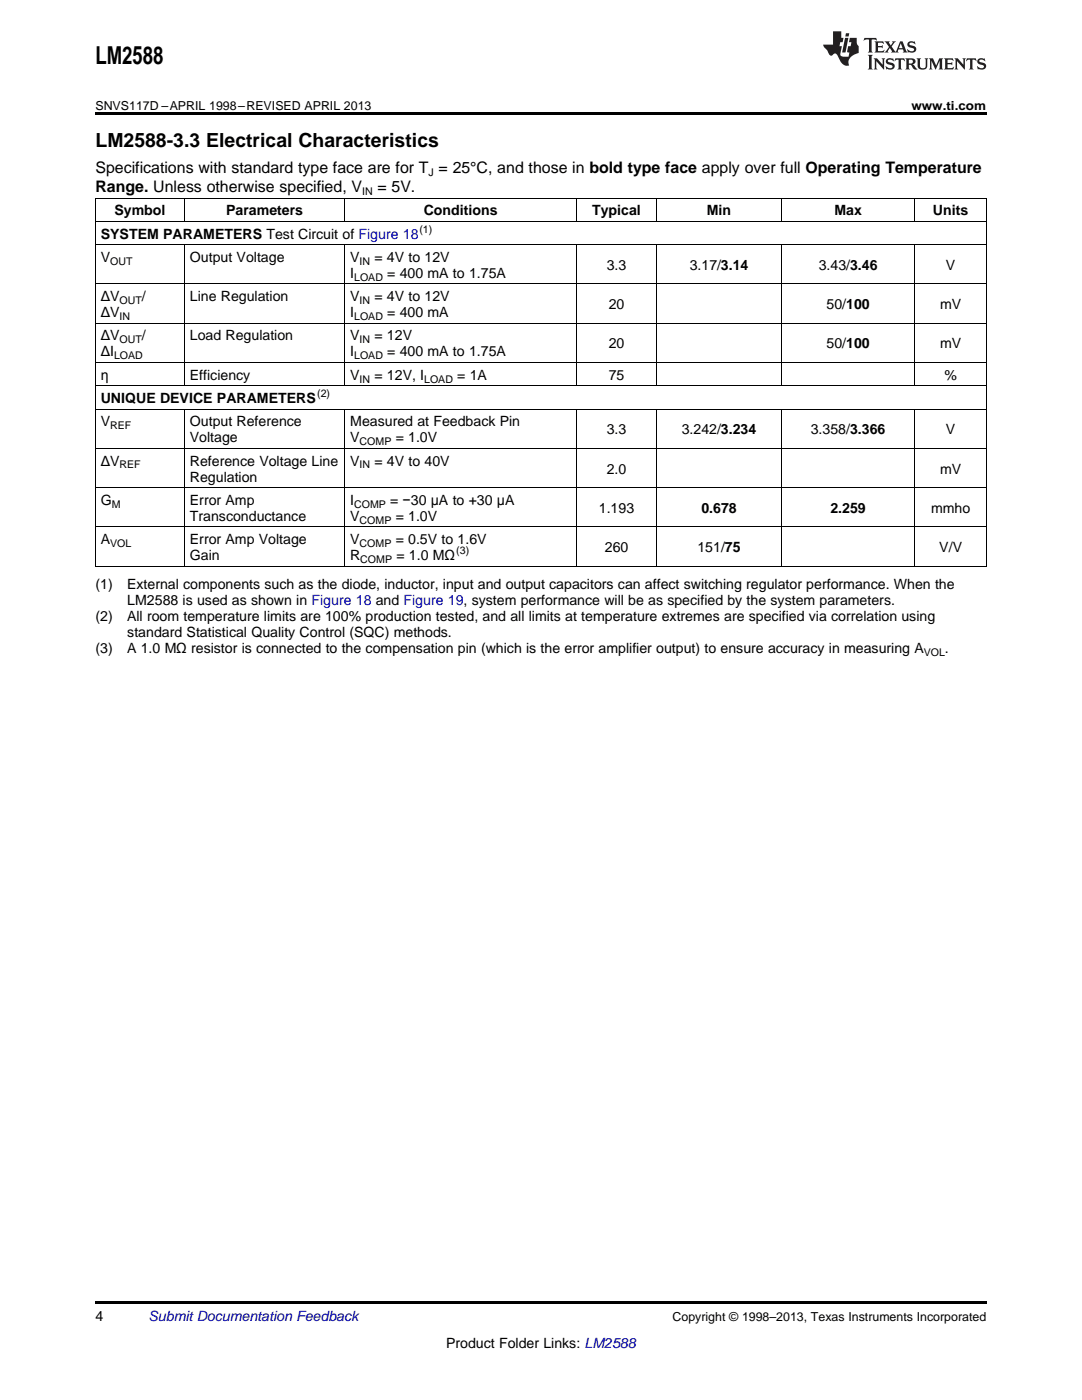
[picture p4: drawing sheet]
<svg xmlns="http://www.w3.org/2000/svg" width="216mm" height="279mm" viewBox="0 0 216 279" stroke-linecap="round" stroke-linejoin="round" font-family="sans-serif">
<defs><g id="words">
<text font-size="4.9" x="19" y="12.8">LM2588</text>
<text font-size="3.9" x="19" y="29.3">LM2588-3.3 Electrical Characteristics</text>
<g font-size="3.2">
<text x="19" y="34.4">Specifications with standard type face are for T = 25°C, and those in bold type face apply over full Operating Temperature</text>
<text x="19" y="38.3">Range. Unless otherwise specified, V</text>
<text x="75.3" y="38.3">= 5V.</text>
</g>
<g font-size="2.8">
<text x="20.1" y="47.6">SYSTEM PARAMETERS Test Circuit of Figure 18</text>
<text x="22.8" y="43">Symbol</text>
<text x="45.1" y="43">Parameters</text>
<text x="84.6" y="43">Conditions</text>
<text x="118.1" y="43">Typical</text>
<text x="141" y="43">Min</text>
<text x="166.5" y="43">Max</text>
<text x="186.2" y="43">Units</text>
<text x="20.1" y="52.3">V</text>
<text x="37.9" y="52.3">Output Voltage</text>
<text x="69.9" y="52.3">V</text>
<text x="74.7" y="52.3">= 4V to 12V</text>
<text x="121.1" y="53.9">3.3</text>
<text x="137.6" y="53.9">3.17/3.14</text>
<text x="163.4" y="53.9">3.43/3.46</text>
<text x="188.7" y="53.9">V</text>
<text x="69.9" y="55.5">I</text>
<text x="77.3" y="55.5">= 400 mA to 1.75A</text>
<text x="20.1" y="60.1">ΔV</text>
<text x="20.1" y="63.3">ΔV</text>
<text x="28.3" y="60.1">/</text>
<text x="37.9" y="60.1">Line Regulation</text>
<text x="69.9" y="60.1">V</text>
<text x="69.9" y="63.3">I</text>
<text x="74.7" y="60.1">= 4V to 12V</text>
<text x="77.3" y="63.3">= 400 mA</text>
<text x="121.5" y="61.7">20</text>
<text x="164.9" y="61.7">50/100</text>
<text x="187.6" y="61.7">mV</text>
<text x="20.1" y="67.9">ΔV</text>
<text x="20.1" y="71.1">ΔI</text>
<text x="28.3" y="67.9">/</text>
<text x="37.9" y="67.9">Load Regulation</text>
<text x="69.9" y="67.9">V</text>
<text x="69.9" y="71.1">I</text>
<text x="74.7" y="67.9">= 12V</text>
<text x="77.3" y="71.1">= 400 mA to 1.75A</text>
<text x="121.5" y="69.5">20</text>
<text x="164.9" y="69.5">50/100</text>
<text x="187.6" y="69.5">mV</text>
<text x="20.1" y="75.8">η</text>
<text x="37.9" y="75.8">Efficiency</text>
<text x="69.9" y="75.8">V</text>
<text x="74.7" y="75.8">= 12V, I</text>
<text x="91.2" y="75.8">= 1A</text>
<text x="121.5" y="75.8">75</text>
<text x="188.5" y="75.8">%</text>
<text x="20.1" y="80.4">UNIQUE DEVICE PARAMETERS</text>
<text x="20.1" y="85.1">V</text>
<text x="37.9" y="85.1">Output Reference</text>
<text x="37.9" y="88.3">Voltage</text>
<text x="69.9" y="85.1">Measured at Feedback Pin</text>
<text x="69.9" y="88.3">V</text>
<text x="79" y="88.3">= 1.0V</text>
<text x="121.1" y="86.7">3.3</text>
<text x="136" y="86.7">3.242/3.234</text>
<text x="161.8" y="86.7">3.358/3.366</text>
<text x="188.7" y="86.7">V</text>
<text x="20.1" y="92.9">ΔV</text>
<text x="37.9" y="92.9">Reference Voltage Line</text>
<text x="69.9" y="92.9">V</text>
<text x="74.7" y="92.9">= 4V to 40V</text>
<text x="121.1" y="94.5">2.0</text>
<text x="187.6" y="94.5">mV</text>
<text x="20.1" y="100.8">G</text>
<text x="37.9" y="96.1">Regulation</text>
<text x="37.9" y="100.8">Error Amp</text>
<text x="69.9" y="100.8">I</text>
<text x="77.9" y="100.8">= −30 μA to +30 μA</text>
<text x="37.9" y="103.9">Transconductance</text>
<text x="69.9" y="103.9">V</text>
<text x="79" y="103.9">= 1.0V</text>
<text x="119.5" y="102.3">1.193</text>
<text x="139.9" y="102.3">0.678</text>
<text x="165.7" y="102.3">2.259</text>
<text x="185.8" y="102.3">mmho</text>
<text x="20.1" y="108.6">A</text>
<text x="37.9" y="108.6">Error Amp Voltage</text>
<text x="37.9" y="111.8">Gain</text>
<text x="69.9" y="108.6">V</text>
<text x="69.9" y="111.8">R</text>
<text x="79" y="108.6">= 0.5V to 1.6V</text>
<text x="79.1" y="111.8">= 1.0 MΩ</text>
<text x="120.7" y="110.2">260</text>
<text x="139.2" y="110.2">151/75</text>
<text x="187.4" y="110.2">V/V</text>
<text x="19" y="117.6">(1)</text>
<text x="25.4" y="117.6">External components such as the diode, inductor, input and output capacitors can affect switching regulator performance. When the</text>
<text x="19" y="124">(2)</text>
<text x="25.4" y="124">All room temperature limits are 100% production tested, and all limits at temperature extremes are specified via correlation using</text>
<text x="25.4" y="120.8">LM2588 is used as shown in Figure 18 and Figure 19, system performance will be as specified by the system parameters.</text>
<text x="19" y="130.3">(3)</text>
<text x="25.4" y="130.3">A 1.0 MΩ resistor is connected to the compensation pin (which is the error amplifier output) to ensure accuracy in measuring A</text>
<text x="25.4" y="127.1">standard Statistical Quality Control (SQC) methods.</text>
<text x="188.6" y="130.3">.</text>
<text x="19" y="263.6">4</text>
<text x="89" y="269">Product Folder Links: LM2588</text>
</g>
<text font-size="2.8" fill="#0000c8" x="29.6" y="263.6">Submit Documentation Feedback</text>
<g font-size="2.5">
<text x="19" y="21.9">SNVS117D –APRIL 1998–REVISED APRIL 2013</text>
<text x="181.9" y="21.9">www.ti.com</text>
<text x="134.2" y="263.6">Copyright © 1998–2013, Texas Instruments Incorporated</text>
</g>
<g font-size="2.1">
<text x="85.5" y="35.1">J</text>
<text x="72.2" y="38.9">IN</text>
<text x="83.7" y="46.5">(1)</text>
<text x="22" y="52.8">OUT</text>
<text x="71.8" y="52.8">IN</text>
<text x="70.7" y="56">LOAD</text>
<text x="23.8" y="60.7">OUT</text>
<text x="23.8" y="63.9">IN</text>
<text x="70.7" y="63.9">LOAD</text>
<text x="71.8" y="60.7">IN</text>
<text x="22.8" y="71.7">LOAD</text>
<text x="23.8" y="68.5">OUT</text>
<text x="70.7" y="71.7">LOAD</text>
<text x="71.8" y="68.5">IN</text>
<text x="71.8" y="76.3">IN</text>
<text x="84.6" y="76.3">LOAD</text>
<text x="63.3" y="79.3">(2)</text>
<text x="22" y="85.7">REF</text>
<text x="71.8" y="88.8">COMP</text>
<text x="23.8" y="93.5">REF</text>
<text x="71.8" y="93.5">IN</text>
<text x="22.3" y="101.3">M</text>
<text x="70.7" y="101.3">COMP</text>
<text x="71.8" y="104.5">COMP</text>
<text x="22" y="109.1">VOL</text>
<text x="71.8" y="109.1">COMP</text>
<text x="71.9" y="112.3">COMP</text>
<text x="91.1" y="110.6">(3)</text>
<text x="184.3" y="130.9">VOL</text>
</g>
</g></defs>
<path d="M19 22.5h177.8v.5h-177.8zM19 259.7h177.8v.5h-177.8z" fill="#000"/>
<g fill="none" stroke="#000" stroke-width=".2">
<path d="M19 39.5h177.8M19.1 39.6v73.4M36.8 39.6v4.6M68.8 39.6v4.6M115 39.6v4.6M131 39.6v4.6M155.9 39.6v4.6M182.5 39.6v4.6M196.8 39.6v73.4M19 56.7h177.8M19 48.8h177.8M19 44.2h177.8"/>
<path d="M36.8 48.9v28.1M68.8 48.9v28.1M115 48.9v28.1M131 48.9v28.1M155.9 48.9v28.1M182.5 48.9v28.1M19 77h177.8M19 72.3h177.8M19 64.5h177.8M19 97.3h177.8M19 89.5h177.8M19 81.7h177.8"/>
<path d="M36.8 81.7v31.3M68.8 81.7v31.3M115 81.7v31.3M131 81.7v31.3M155.9 81.7v31.3M182.5 81.7v31.3M19 113h177.8M19 105.1h177.8"/>
</g>
<g fill="#231f20">
<path d="M172.5 7.6l-.1 .5 .4-.2h.6v.1v2.1l-.2 .4h.9l-.2-.4v-2.1l.1-.1h.5l.5 .2-.2-.5zM174.5 8.3l.2 .3v1.5l-.2 .4h1.8l.2-.6a1.04 1.04 0 0 1-1.3 .2v-.7h.6l.3 .2v-.6l-.3 .2h-.6v-.6l.8-.1 .4 .3-.2-.5zM176.5 8.3l.9 1.1-.9 1.1h.8l-.2-.2 .4-.7 .5 .7-.2 .2h1.5l-.2-.2 .2-.4h.9l.1 .4-.2 .2h1l-.3-.3-.7-1.9h-.5l-.9 2-.8-1 .9-1h-.8l.1 .3-.4 .5-.3-.6 .1-.2zM179.7 8.6l.4 1h-.7zM181.3 8.4a.63 .63 0 0 0-.2 .7 .63 .63 0 0 0 .6 .4l.6 .2 .1 .2a.75 .75 0 0 1-.7 .4 .75 .75 0 0 1-.6-.5l.1 .7 .1-.1a1.11 1.11 0 0 0 1.5-.6 1.13 1.13 0 0 0-1.2-.8l-.1-.4a1.04 1.04 0 0 1 1.2 .2l-.2-.5-.2 .1-.4-.2zM173.2 10.9l.2 .4v2.2l-.2 .4h1l-.3-.4v-2.2l.3-.4zM174.3 11.6l.3 .4v1.5l-.3 .4h.8l-.2-.4v-1.3l1.5 1.7v-1.9l.2-.4h-.7l.2 .4v.9l-1.1-1.3zM177 11.8a.62 .62 0 0 0-.2 .7 .62 .62 0 0 0 .6 .4l.6 .1 .1 .3a.76 .76 0 0 1-.7 .3 .76 .76 0 0 1-.7-.4l.2 .7 .1-.1a1.11 1.11 0 0 0 1.5-.6 1.13 1.13 0 0 0-1.2-.8l-.1-.4a1.04 1.04 0 0 1 1.2 .2l-.2-.6-.2 .1-.5-.1zM178.7 11.6l-.2 .6a.61 .61 0 0 1 .8-.3v1.6l-.2 .4h.9l-.2-.4v-1.6a.63 .63 0 0 1 .7 .3l-.1-.6zM180.6 11.6l.3 .4v1.5l-.3 .4h1l-.2-.2-.1-.8 .6 .2a.76 .76 0 0 0 1.2 .7l-1-1a.58 .58 0 0 0 .6-.5 .58 .58 0 0 0-.5-.6zM181.4 11.9h.1a.45 .45 0 0 1 .5 .1 .45 .45 0 0 1 .1 .5l-.8 .2zM182.9 11.6l.2 .2a2.17 2.17 0 0 0 .3 1.9 .99 .99 0 0 0 1.6-.6v-1.1l.2-.4h-.7l.2 .2a1.92 1.92 0 0 1-.2 1.8 .6 .6 0 0 1-.9-.5v-1.1l.2-.4zM185.4 11.6l.2 .4v1.5l-.2 .4h.7l-.2-.4v-1.4l.8 1.8 .8-1.8v1.4l-.2 .4h.9l-.2-.4v-1.5l.2-.4h-.8l-.6 1.5-.6-1.5zM188.4 11.6l.2 .4v1.5l-.2 .4h1.8l.1-.6a1.04 1.04 0 0 1-1.2 .1v-.6h.5l.4 .2v-.6l-.4 .2h-.5v-.7h.8l.3 .3-.1-.6zM190.5 11.6l.2 .4v1.5l-.2 .4h.7l-.2-.4v-1.3l1.5 1.7v-1.9l.2-.4h-.7l.2 .4v.9l-1.1-1.3zM192.9 11.6l-.1 .6a.61 .61 0 0 1 .7-.3l.1 1.6-.3 .4h1l-.3-.4 .1-1.6a.63 .63 0 0 1 .7 .3l-.1-.6zM195.2 11.8a.62 .62 0 0 0-.2 .7 .62 .62 0 0 0 .6 .4l.6 .1 .1 .3a.76 .76 0 0 1-.7 .3 .76 .76 0 0 1-.6-.4l.1 .7 .1-.1a1.11 1.11 0 0 0 1.6-.6 1.13 1.13 0 0 0-1.3-.8l-.1-.4a1.04 1.04 0 0 1 1.2 .2l-.1-.6-.2 .1-.5-.1z"/>
<path d="M166.2 6.3v2.6h-1.9v.4l.8 .9a.91 .91 0 0 0 1 .8 .56 .56 0 0 1 .5-.3 .56 .56 0 0 1 .5 .3l.4 .8a1.53 1.53 0 0 0 1.9 1.2 1.54 1.54 0 0 1 1-2.1l.9-.3v-1.4a1.52 1.52 0 0 1-.4-1.6h-1.3l-.2 .8h.5l-.2 .8h-.5l-.1 1v.2l.4 .1-.2 .8a1.93 1.93 0 0 1-1.6-.3l.3-1.8h-.5l.2-.8h.4l.2-.8h-.4v-1.3zM168.6 7.6l-.6 2.9h.7l.6-2.9zM168.8 6.6l-.1 .7h.6l.2-.7z"/>
</g>
<use href="#words"/>
</svg>
